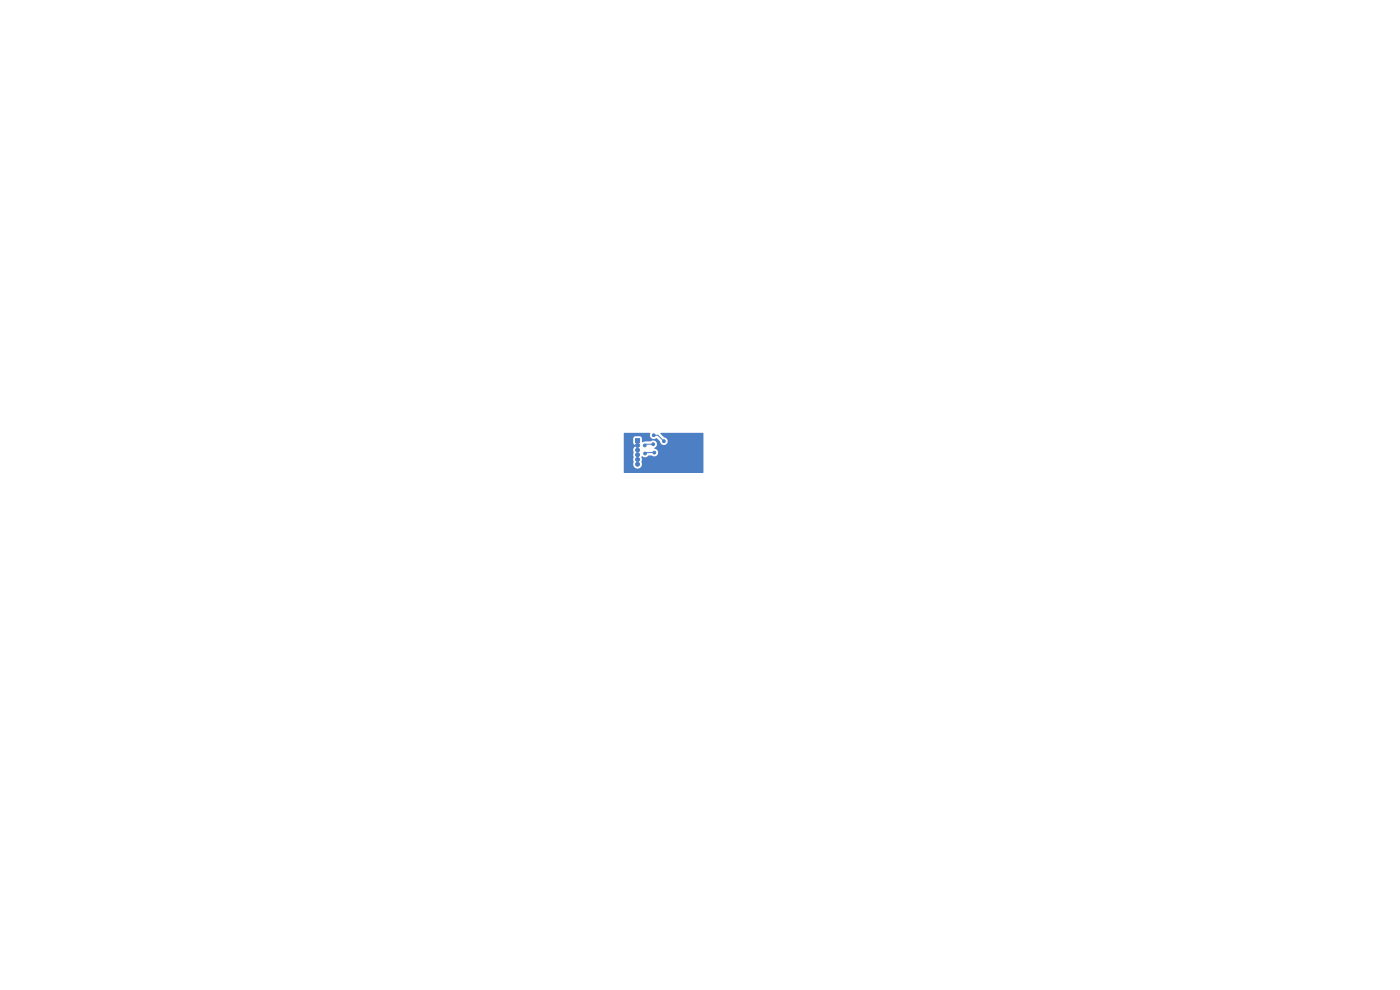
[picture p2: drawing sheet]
<svg xmlns="http://www.w3.org/2000/svg" width="297mm" height="210mm" viewBox="0 0 297 210" stroke-linecap="round" stroke-linejoin="round" font-family="sans-serif">
<g fill="#4d7fc4" stroke="#4d7fc4" stroke-width=".21">
<path d="M134.8 93h.9v.9h-.9z"/>
<circle cx="135.3" cy="94.5" r=".42"/>
<circle cx="135.3" cy="95.5" r=".42"/>
<circle cx="135.3" cy="96.5" r=".42"/>
<circle cx="135.3" cy="97.5" r=".42"/>
<circle cx="135.3" cy="98.5" r=".42"/>
<circle cx="140.8" cy="93.6" r=".3"/>
<circle cx="138.7" cy="92.3" r=".3"/>
<circle cx="138.6" cy="94.2" r=".3"/>
<circle cx="136.8" cy="94.5" r=".3"/>
<circle cx="138.8" cy="96" r=".3"/>
<circle cx="136.8" cy="96.2" r=".3"/>
</g>
<path d="M138.6 94.2h-1.6l-.2 .3M138.7 92.3h.9l1.2 1.3M138.8 96h-1.8l-.2 .2" fill="none" stroke="#4d7fc4" stroke-width=".21"/>
<path d="M132.3 91.9l5.6-.1a.95 .95 0 0 0 .3 1.2 .95 .95 0 0 0 1.2 0l.6 .6a.82 .82 0 0 0 .8 .8 .82 .82 0 0 0 .9-.8 .82 .82 0 0 0-.8-.8l-.8-.8v-.2h9.1v8.5h-16.8l-.1-4.7h2l.1 2.3a.95 .95 0 0 0 .8 1.5 .95 .95 0 0 0 .9-1.4l.1-.6-.1-.4 .1-.2a.95 .95 0 0 0 1.4-.2h.6a.85 .85 0 0 0 1.4-.3 .85 .85 0 0 0-.8-1.2 .86 .86 0 0 0 .5-1.2 .86 .86 0 0 0-1.3-.3l-1.8 .2-.2-1.1-.3-.2-1 .1-.4 .3v1l.6 .7a.96 .96 0 0 0-.6 1h-2z" fill="#4d7fc4"/>
</svg>
